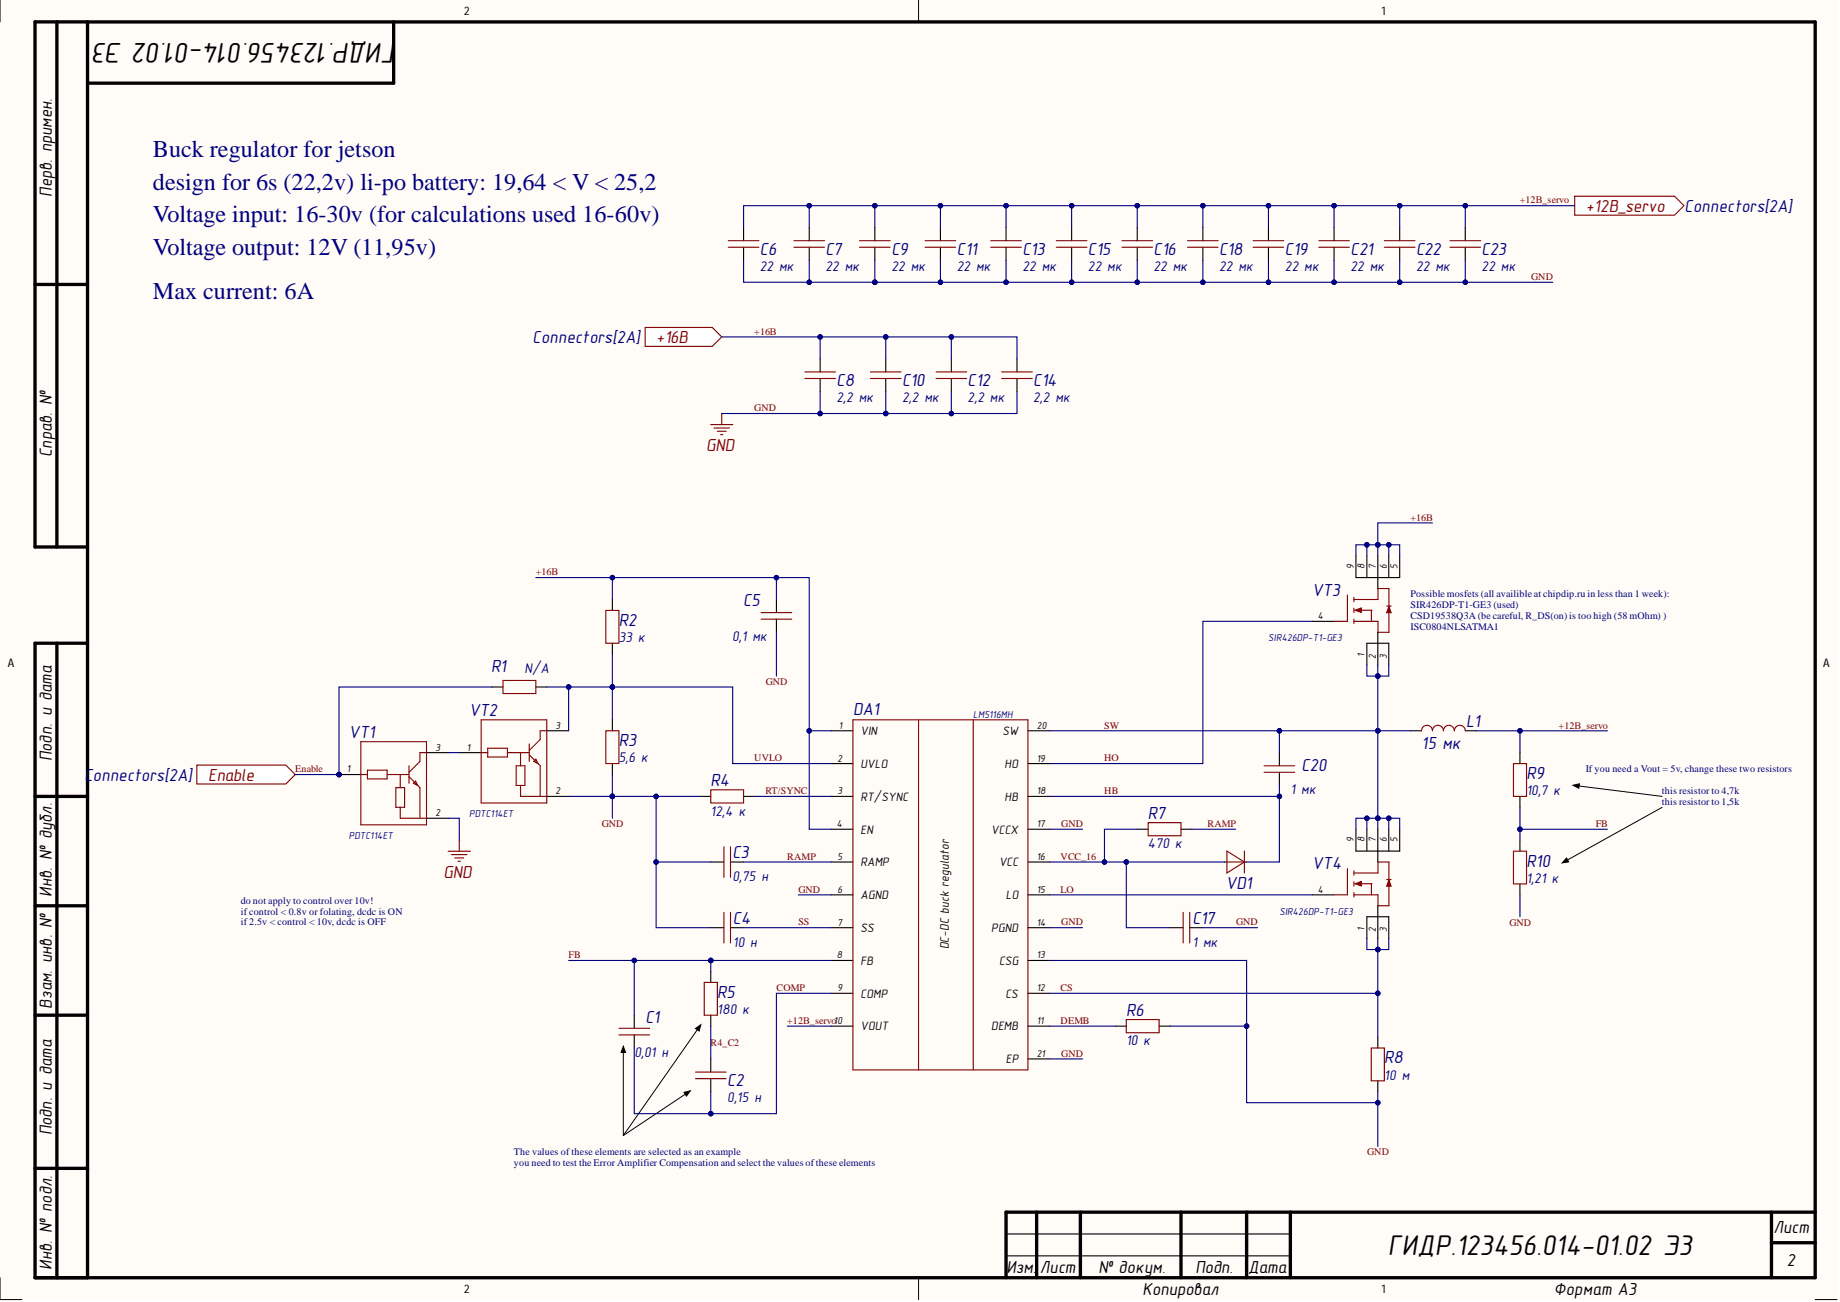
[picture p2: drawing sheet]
<svg xmlns="http://www.w3.org/2000/svg" width="420mm" height="297mm" viewBox="0 0 420 297" stroke-linecap="round" stroke-linejoin="round" font-family="sans-serif">
<defs><g id="words">
<g font-size="6.6">
<text x="90.5" y="9.8" transform="rotate(-180 90.5 9.8)">ГИДР.123456.014-01.02 Э3</text>
<text x="316.7" y="286.3">ГИДР.123456.014-01.02 Э3</text>
</g>
<g font-size="5.5" fill="#000080">
<text x="34.9" y="35.7">Buck regulator for jetson</text>
<text x="34.9" y="43.3">design for 6s (22,2v) li-po battery: 19,64 &lt; V &lt; 25,2</text>
<text x="34.9" y="50.7">Voltage input: 16-30v (for calculations used 16-60v)</text>
<text x="34.9" y="58.2">Voltage output: 12V (11,95v)</text>
<text x="34.9" y="68.2">Max current: 6A</text>
</g>
<g font-size="4">
<text x="11.8" y="45" transform="rotate(-90 11.8 45)">Перв. примен.</text>
<text x="11.8" y="104.2" transform="rotate(-90 11.8 104.2)">Справ. №</text>
<text x="11.8" y="173.7" transform="rotate(-90 11.8 173.7)">Подп. и дата</text>
<text x="11.8" y="204.6" transform="rotate(-90 11.8 204.6)">Инв. № дубл.</text>
<text x="11.8" y="230.1" transform="rotate(-90 11.8 230.1)">Взам. инв. №</text>
<text x="11.8" y="259" transform="rotate(-90 11.8 259)">Подп. и дата</text>
<text x="404.6" y="281.4">Лист</text>
<text x="11.8" y="289.7" transform="rotate(-90 11.8 289.7)">Инв. № подл.</text>
<text x="229.6" y="290.3">Изм.</text>
<text x="237.2" y="290.3">Лист</text>
<text x="250.6" y="290.3">№ докум.</text>
<text x="272.7" y="290.3">Подп.</text>
<text x="284.8" y="290.3">Дата</text>
<text x="407.7" y="288.9">2</text>
<text x="260.6" y="295.4">Копировал</text>
<text x="354.5" y="295.4">Формат А3</text>
</g>
<g font-size="4" fill="#800000">
<text x="361.8" y="48.3">+12В_servo</text>
<text x="149.7" y="78.3">+16В</text>
<text x="161.1" y="102.9">GND</text>
<text x="47.5" y="178.1">Enable</text>
<text x="101.2" y="200.2">GND</text>
</g>
<g font-size="4" fill="#000080">
<text x="384.3" y="48.3">Connectors[2A]</text>
<text x="173.4" y="58.1">C6</text>
<text x="188.3" y="58.1">C7</text>
<text x="203.4" y="58.1">C9</text>
<text x="218.3" y="58.1">C11</text>
<text x="233.3" y="58.1">C13</text>
<text x="248.2" y="58.1">C15</text>
<text x="263.2" y="58.1">C16</text>
<text x="278.1" y="58.1">C18</text>
<text x="293.2" y="58.1">C19</text>
<text x="308.1" y="58.1">C21</text>
<text x="323.1" y="58.1">C22</text>
<text x="338" y="58.1">C23</text>
<text x="121.5" y="78.3">Connectors[2A]</text>
<text x="190.9" y="88.1">C8</text>
<text x="205.8" y="88.1">C10</text>
<text x="220.8" y="88.1">C12</text>
<text x="235.7" y="88.1">C14</text>
<text x="299.3" y="136">VT3</text>
<text x="141.2" y="142.7">R2</text>
<text x="169.6" y="138.4">C5</text>
<text x="112" y="153.4">R1</text>
<text x="107" y="163.3">VT2</text>
<text x="194.7" y="163.1">DA1</text>
<text x="334.5" y="165.9">L1</text>
<text x="79.6" y="168.3">VT1</text>
<text x="141.2" y="170.2">R3</text>
<text x="324.4" y="171">15 мк</text>
<text x="19.3" y="178.1">C</text>
<text x="21.2" y="178.1">onnectors[2A]</text>
<text x="162.1" y="179.4">R4</text>
<text x="297" y="175.9">C20</text>
<text x="348.3" y="177.7">R9</text>
<text x="261.9" y="186.9">R7</text>
<text x="167.1" y="195.8">C3</text>
<text x="348.3" y="197.7">R10</text>
<text x="279.7" y="202.9">VD1</text>
<text x="299.3" y="198.4">VT4</text>
<text x="167.2" y="210.9">C4</text>
<text x="272.1" y="210.9">C17</text>
<text x="163.7" y="227.6">R5</text>
<text x="147.3" y="233.4">C1</text>
<text x="256.9" y="231.8">R6</text>
<text x="315.8" y="242.6">R8</text>
<text x="165.9" y="247.8">C2</text>
</g>
<g font-size="3.3" fill="#000080">
<text x="173.4" y="61.9">22 мк</text>
<text x="188.3" y="61.9">22 мк</text>
<text x="203.4" y="61.9">22 мк</text>
<text x="218.3" y="61.9">22 мк</text>
<text x="233.3" y="61.9">22 мк</text>
<text x="248.2" y="61.9">22 мк</text>
<text x="263.2" y="61.9">22 мк</text>
<text x="278.1" y="61.9">22 мк</text>
<text x="293.2" y="61.9">22 мк</text>
<text x="308.1" y="61.9">22 мк</text>
<text x="323.1" y="61.9">22 мк</text>
<text x="338" y="61.9">22 мк</text>
<text x="190.9" y="91.8">2,2 мк</text>
<text x="205.8" y="91.8">2,2 мк</text>
<text x="220.8" y="91.8">2,2 мк</text>
<text x="235.7" y="91.8">2,2 мк</text>
<text x="141.2" y="146.5">33 к</text>
<text x="167" y="146.1">0,1 мк</text>
<text x="119.6" y="153.6">N/A</text>
<text x="141.2" y="173.9">5,6 к</text>
<text x="294.4" y="181">1 мк</text>
<text x="348.3" y="181.4">10,7 к</text>
<text x="162.1" y="186.1">12,4 к</text>
<text x="261.9" y="193.5">470 к</text>
<text x="167.1" y="201.1">0,75 н</text>
<text x="348.3" y="201.4">1,21 к</text>
<text x="167.2" y="216">10 н</text>
<text x="272.1" y="216">1 мк</text>
<text x="163.7" y="231.3">180 к</text>
<text x="256.9" y="238.5">10 к</text>
<text x="144.7" y="241">0,01 н</text>
<text x="165.9" y="251.5">0,15 н</text>
<text x="315.8" y="246.3">10 м</text>
</g>
<g font-size="2.8">
<text x="196.4" y="167.7">VIN</text>
<text x="228.7" y="167.7">SW</text>
<text x="196.4" y="175.1">UVLO</text>
<text x="229.2" y="175.1">HO</text>
<text x="196.4" y="182.6">RT/SYNC</text>
<text x="229.2" y="182.6">HB</text>
<text x="196.4" y="190.2">EN</text>
<text x="226.2" y="190.2">VCCX</text>
<text x="196.4" y="197.6">RAMP</text>
<text x="228" y="197.6">VCC</text>
<text x="196.4" y="205.1">AGND</text>
<text x="229.5" y="205.1">LO</text>
<text x="196.4" y="212.6">SS</text>
<text x="226.2" y="212.6">PGND</text>
<text x="196.4" y="220.1">FB</text>
<text x="216.5" y="216.6" transform="rotate(-90 216.5 216.6)">DC-DC buck regulator</text>
<text x="228" y="220.1">CSG</text>
<text x="196.4" y="227.6">COMP</text>
<text x="229.4" y="227.6">CS</text>
<text x="196.4" y="235">VOUT</text>
<text x="226.2" y="235">DEMB</text>
<text x="229.5" y="242.6">EP</text>
</g>
<g font-size="2.7">
<text x="105.9" y="3.5">2</text>
<text x="315.1" y="3.5">1</text>
<text x="1.8" y="152.2">A</text>
<text x="415.9" y="152.2">A</text>
<text x="105.9" y="295">2</text>
<text x="315.1" y="295">1</text>
</g>
<g font-size="2.3" fill="#800000">
<text x="346.7" y="46.4">+12В_servo</text>
<text x="349.4" y="63.9">GND</text>
<text x="172.1" y="76.4">+16В</text>
<text x="172.1" y="93.8">GND</text>
<text x="321.8" y="118.8">+16В</text>
<text x="122.3" y="131.3">+16В</text>
<text x="174.7" y="156.3">GND</text>
<text x="251.9" y="166.2">SW</text>
<text x="355.6" y="166.2">+12В_servo</text>
<text x="172.1" y="173.7">UVLO</text>
<text x="251.9" y="173.7">HO</text>
<text x="67.3" y="176.2">Enable</text>
<text x="174.6" y="181.2">RT/SYNC</text>
<text x="251.9" y="181.2">HB</text>
<text x="137.3" y="188.7">GND</text>
<text x="242.1" y="188.7">GND</text>
<text x="275.5" y="188.7">RAMP</text>
<text x="364.1" y="188.7">FB</text>
<text x="179.6" y="196.2">RAMP</text>
<text x="242" y="196.2">VCC_16</text>
<text x="182.2" y="203.7">GND</text>
<text x="242" y="203.7">LO</text>
<text x="182.2" y="211.1">SS</text>
<text x="242.1" y="211.1">GND</text>
<text x="282" y="211.1">GND</text>
<text x="344.4" y="211.2">GND</text>
<text x="129.7" y="218.6">FB</text>
<text x="177.2" y="226.1">COMP</text>
<text x="242" y="226.1">CS</text>
<text x="179.6" y="233.6">+12В_servo10</text>
<text x="242" y="233.6">DEMB</text>
<text x="162.1" y="238.6">R4_C2</text>
<text x="242.1" y="241.1">GND</text>
<text x="311.9" y="263.6">GND</text>
</g>
<g font-size="2.3">
<text x="308.9" y="129.7" transform="rotate(-90 308.9 129.7)">9</text>
<text x="311.3" y="129.7" transform="rotate(-90 311.3 129.7)">8</text>
<text x="313.9" y="129.7" transform="rotate(-90 313.9 129.7)">7</text>
<text x="316.4" y="129.7" transform="rotate(-90 316.4 129.7)">6</text>
<text x="318.9" y="129.7" transform="rotate(-90 318.9 129.7)">5</text>
<text x="300.7" y="141.3">4</text>
<text x="311.3" y="149.9" transform="rotate(-90 311.3 149.9)">1</text>
<text x="313.9" y="150.3" transform="rotate(-90 313.9 150.3)">2</text>
<text x="316.4" y="150.3" transform="rotate(-90 316.4 150.3)">3</text>
<text x="126.7" y="166.2">3</text>
<text x="191.4" y="166.2">1</text>
<text x="236.6" y="166.2">20</text>
<text x="99.4" y="171.2">3</text>
<text x="106.5" y="171.2">1</text>
<text x="191.1" y="173.8">2</text>
<text x="236.6" y="173.8">19</text>
<text x="79.2" y="176.2">1</text>
<text x="126.7" y="181.2">2</text>
<text x="191.1" y="181.2">3</text>
<text x="236.6" y="181.2">18</text>
<text x="99.4" y="186.2">2</text>
<text x="190.9" y="188.7">4</text>
<text x="236.6" y="188.7">17</text>
<text x="191.1" y="196.2">5</text>
<text x="236.6" y="196.2">16</text>
<text x="308.9" y="192.1" transform="rotate(-90 308.9 192.1)">9</text>
<text x="311.3" y="192.1" transform="rotate(-90 311.3 192.1)">8</text>
<text x="313.9" y="192.1" transform="rotate(-90 313.9 192.1)">7</text>
<text x="316.4" y="192.1" transform="rotate(-90 316.4 192.1)">6</text>
<text x="318.9" y="192.1" transform="rotate(-90 318.9 192.1)">5</text>
<text x="191.1" y="203.7">6</text>
<text x="236.6" y="203.7">15</text>
<text x="300.7" y="203.7">4</text>
<text x="191.1" y="211.2">7</text>
<text x="236.6" y="211.2">14</text>
<text x="311.3" y="212.3" transform="rotate(-90 311.3 212.3)">1</text>
<text x="313.9" y="212.6" transform="rotate(-90 313.9 212.6)">2</text>
<text x="316.4" y="212.6" transform="rotate(-90 316.4 212.6)">3</text>
<text x="190.9" y="218.6">8</text>
<text x="236.6" y="218.6">13</text>
<text x="191.1" y="226.2">9</text>
<text x="236.6" y="226.2">12</text>
<text x="236.6" y="233.6">11</text>
<text x="236.6" y="241.1">21</text>
</g>
<g font-size="2.3" fill="#000080">
<text x="321.8" y="136.2">Possible mosfets (all availible at chipdip.ru in less than 1 week):</text>
<text x="321.8" y="141.2">CSD19538Q3A(be careful, R_DS(on) is too high (58 mOhm) )</text>
<text x="321.8" y="138.8">SIR426DP-T1-GE3 (used)</text>
<text x="321.8" y="143.8">ISC0804NLSATMA1</text>
<text x="289.4" y="146.3">SIR426DP-T1-GE3</text>
<text x="222" y="163.7">LM5116MH</text>
<text x="361.8" y="176.2">If you need a Vout = 5v, change these two resistors</text>
<text x="379.2" y="181.2">this resistor to 4,7k</text>
<text x="379.2" y="183.7">this resistor to 1,5k</text>
<text x="79.6" y="191.4">PDTC114ET</text>
<text x="107" y="186.4">PDTC114ET</text>
<text x="54.9" y="208.7">if control &lt; 0.8v or folating, dcdc is ON</text>
<text x="54.9" y="206.1">do not apply to control over 10v!</text>
<text x="291.9" y="208.7">SIR426DP-T1-GE3</text>
<text x="54.9" y="211.1">if 2.5v &lt; control &lt; 10v, dcdc is OFF</text>
<text x="117.3" y="263.5">The values of these elements are selected as an example</text>
<text x="117.3" y="266.1">you need to test the Error Amplifier Compensation and select the values ofthese elements</text>
</g>
</g></defs>
<g fill="#fffcf8">
<path d="M0 0h419.1v296.5h-419.1z" fill-rule="evenodd"/>
<path d="M5 5h409.1v286.5h-409.1z" fill-rule="evenodd"/>
</g>
<path d="M0 0v5M209.6 0v5M0 291.5v5h5M209.6 291.5v5M414.1 296.5h5" fill="none" stroke="#000" stroke-width=".23"/>
<g fill="none" stroke="#000" stroke-width=".76">
<path d="M13 5v119.8M20 5v286.5M89.8 5v14h-69.8M8 64.9h12M20 124.8h-12v-119.8h406.1v286.5h-406.1v-144.7l12-.1M13 146.8v144.7M8 181.7h12M8 206.6h12M8 231.6h12M8 266.5h12M236.5 276.5v15M246.5 276.5v15"/>
<path d="M269.4 276.5v15M284.4 276.5v15M294.4 276.5v15M404.2 276.5v15M414.1 276.5h-184.6v15M404.2 283.5h9.9"/>
</g>
<g fill="none" stroke="#000" stroke-width=".25">
<path d="M169.7 51.9v3M169.7 56.4v3M184.6 51.9v3M184.6 56.4v3M199.6 51.9v3M199.6 56.4v3M214.6 51.9v3M214.6 56.4v3M229.5 51.9v3M229.5 56.4v3M244.5 51.9v3M244.5 56.4v3"/>
<path d="M259.5 51.9v3M259.5 56.4v3M274.4 51.9v3M274.4 56.4v3M289.4 51.9v3M289.4 56.4v3M304.4 51.9v3M304.4 56.4v3M319.3 51.9v3M319.3 56.4v3M334.3 51.9v3M334.3 56.4v3"/>
<path d="M187.1 81.9v3M187.1 86.4v3M202.1 81.9v3M202.1 86.4v3M217.1 81.9v3M217.1 86.4v3M232 81.9v3M232 86.4v3M139.7 136.8v2.5M177.1 136.8v3M112.3 156.7h2.5M122.3 156.7h2.4"/>
<path d="M139.7 146.7v2.5M177.1 141.3v3M189.6 166.7h5M189.6 174.2h5M234.5 166.7h5M234.5 174.2h5M291.9 171.7v3M291.9 176.2v3M346.8 171.7v2.5M159.7 181.7h2.5M162.2 196.7h3M166.7 196.7h3"/>
<path d="M169.7 181.7h2.4M189.6 189.2h5M189.6 196.7h5M189.6 181.7h5M234.5 189.2h5M234.5 196.7h5M234.5 181.7h5M259.5 189.2h2.5M269.4 189.2h2.5M346.8 181.7v2.5M346.8 191.7v2.5M162.2 211.6h3"/>
<path d="M166.7 211.6h3M189.6 211.6h5M189.6 204.2h5M189.6 219.1h5M234.5 211.6h5M234.5 204.2h5M234.5 219.1h5M267 211.6h2.9M271.4 211.6h3M346.8 201.7v2.5M144.7 231.6v3M144.7 236.1v3"/>
<path d="M162.2 221.6v2.5M162.2 231.6v2.5M189.6 234.1h5M189.6 226.6h5M234.5 234.1h5M234.5 226.6h5M254.5 234.1h2.5M264.5 234.1h2.5M314.4 236.6v2.5M162.2 241.6v3M162.2 246.1v3M234.5 241.6h5"/>
<path d="M314.4 246.6v2.5M229.5 286.5h64.9M229.5 281.5h64.9"/>
</g>
<g fill="none" stroke="#800000" stroke-width=".25">
<path d="M166.2 54.9h6.9M166.2 56.4h6.9M181.1 54.9h7M181.1 56.4h7M196.1 54.9h7M196.1 56.4h7M211.1 54.9h7M211.1 56.4h7M226 54.9h7M226 56.4h7M241 54.9h7M241 56.4h7"/>
<path d="M256 54.9h7M256 56.4h7M270.9 54.9h7M270.9 56.4h7M285.9 54.9h7M285.9 56.4h7M300.9 54.9h7M300.9 56.4h7M315.9 54.9h6.9M315.9 56.4h6.9M330.8 54.9h7M330.8 56.4h7"/>
<path d="M183.6 84.9h7M183.6 86.4h7M198.6 84.9h7M198.6 86.4h7M213.6 84.9h6.9M213.6 86.4h6.9M228.5 84.9h7M228.5 86.4h7M138.2 139.3h3v7.4h-3zM173.6 139.8h7M114.8 155.2h7.5v3h-7.5zM173.6 141.3h7"/>
<path d="M194.6 164.2h39.9v79.9h-39.9zM209.6 164.2v79.9M222 164.2v79.9M288.4 174.7h7M288.4 176.2h7M345.3 174.2h3v7.5h-3zM162.2 180.2h7.5v3h-7.5zM165.2 193.2v7M166.7 193.2v7M262 187.7h7.4v3h-7.4zM308.9 199.2h5.5M345.3 194.2h3v7.5h-3z"/>
<path d="M165.2 208.1v7M166.7 208.1v7M269.9 208.1v7M271.4 208.1v7M308.9 204.2h5.5M308.9 203.7v.9M309.6 201.6h3.5M141.2 234.6h7M141.2 236.1h7M160.7 224.1h3v7.5h-3zM257 232.6h7.5v3h-7.5zM312.9 239.1h3v7.5h-3z"/>
<path d="M158.7 244.6h7M158.7 246.1h7"/>
</g>
<path d="M309.2 201.6l1.4-.5v1z" fill="#800000"/>
<path d="M307.4 198.2v6h-3M308.9 198.7v1M316.9 196.7h-2.5v2.5M308.9 201.2v1M309.2 201.6l1.4-.5v1zM312.9 201.7v2.5M316.9 201.2v5.4h-2.5v-2.4" fill="none" stroke="#800000" stroke-width=".25"/>
<path d="M316.9 200.8l.5 1.4h-1z" fill="#800000"/>
<g fill="none" stroke="#800000" stroke-width=".25">
<path d="M308.9 136.8h5.5M309.6 139.2h3.5M308.9 141.8h5.5M308.9 141.3v1M109.8 171.7h1.5M109.8 164.2h14.9v19h-14.9zM111.3 170.7h4.5v2h-4.5zM115.8 171.7h5M117.8 174.7h2v4.5h-2zM118.8 171.7v3M118.8 179.2v2.5h5.9M120.8 169.7v4"/>
<path d="M120.8 172.2l2.4 2.5v7M122.3 173.2l.5 1-1-.5zM124.7 166.7h-1.5v2l-2.4 2.5M324.3 166.7a1.25 1.25 0 0 1 1.3-1.2 1.25 1.25 0 0 1 1.2 1.2 1.25 1.25 0 0 1 1.3-1.2 1.25 1.25 0 0 1 1.2 1.2 1.25 1.25 0 0 1 1.3-1.2 1.25 1.25 0 0 1 1.2 1.2 1.25 1.25 0 0 1 1.3-1.2 1.25 1.25 0 0 1 1.2 1.2M316.9 196.7v5M316.4 200.7h1M316.9 200.8l.5 1.4h-1z"/>
</g>
<path d="M104.8 171.7h5M124.7 166.7h5M321.8 166.7h2.5M334.3 166.7h2.5M124.7 181.7h5M309.4 189.2v5h9.9v-5M311.9 189.2v5M314.4 189.2v7.5M316.9 189.2v5M299.4 204.2h5M311.9 214.1v-5h5v5M314.4 206.6v7.5" fill="none" stroke="#000" stroke-width=".25"/>
<path d="M309.2 139.2l1.4-.5v1z" fill="#800000"/>
<path d="M307.4 135.8v6h-3M308.9 136.3v1M308.9 138.8v1M309.2 139.2l1.4-.5v1zM312.9 139.3v2.5M316.9 134.3h-2.5v2.5M316.9 138.8v5.5h-2.5v-2.5" fill="none" stroke="#800000" stroke-width=".25"/>
<path d="M316.9 138.4l.5 1.4h-1z" fill="#800000"/>
<path d="M316.4 138.3h1M316.9 138.4l.5 1.4h-1zM316.9 134.3v5" fill="none" stroke="#800000" stroke-width=".25"/>
<path d="M309.4 126.8v5h9.9v-5M311.9 126.8v5M314.4 126.8v7.5M316.9 126.8v5M299.4 141.8h5M311.9 151.7v-4.9h5v4.9M314.4 144.3v7.4" fill="none" stroke="#000" stroke-width=".25"/>
<path d="M358.9 179.2l1.4-.4-.1 1zM359.3 179.2l19.9 2.5M357.4 195.7l.5 .9-1.5 .3zM379.2 184.2l-22.4 12.5M142.2 238.7l.5 1.4h-1zM142.2 239.1v20M158.7 234.6l1.2-.8-.4 1.4zM159.7 234.1l-17.5 25M156.1 249.2l1.4-.3-.9 1.2zM157.2 249.1l-15 10" fill="none" stroke="#000" stroke-width=".23"/>
<path d="M358.9 179.2l1.4-.4-.1 1zM357.4 195.7l.5 .9-1.5 .3zM142.2 238.7l.5 1.4h-1zM158.7 234.6l1.2-.8-.4 1.4zM156.1 249.2l1.4-.3-.9 1.2z" fill="#000"/>
<path d="M44.9 174.5h20.3l2.2 2.2-2.2 2.2h-20.3z" fill-rule="evenodd" fill="#fff"/>
<path d="M162.1 96.9h5.1M162.9 97.6h3.5M163.6 98.4h2.1M164.4 99.2h.5M164.7 94.3v2.6M44.9 174.5h20.3l2.2 2.2-2.2 2.2h-20.3z" fill="none" stroke="#800000" stroke-width=".25"/>
<path d="M147.2 74.7h15.3l2.2 2.2-2.2 2.1h-15.3z" fill-rule="evenodd" fill="#fff"/>
<path d="M147.2 74.7h15.3l2.2 2.2-2.2 2.1h-15.3z" fill="none" stroke="#800000" stroke-width=".25"/>
<path d="M359.3 44.8h22.8l2.1 2.1-2.1 2.2h-22.8z" fill-rule="evenodd" fill="#fff"/>
<path d="M359.3 44.8h22.8l2.1 2.1-2.1 2.2h-22.8z" fill="none" stroke="#800000" stroke-width=".25"/>
<path d="M279.4 196.7h.5M283.9 196.7h.5" fill="none" stroke="#000" stroke-width=".25"/>
<path d="M279.9 194.2l4 2.5-4 2.5zM279.9 196.7h4M283.9 194.2v5" fill="none" stroke="#980000" stroke-width=".25"/>
<circle cx="77.3" cy="176.7" r=".51" fill="#000080"/>
<circle cx="77.3" cy="176.7" r=".51" fill="none" stroke="#000080" stroke-width=".23"/>
<path d="M77.3 176.7h5" fill="none" stroke="#000" stroke-width=".25"/>
<circle cx="77.3" cy="176.7" r=".51" fill="#000080"/>
<circle cx="77.3" cy="176.7" r=".51" fill="none" stroke="#000080" stroke-width=".23"/>
<path d="M97.3 171.7h5M139.7 164.2v2.5M139.7 174.2v2.5M97.3 186.7h5" fill="none" stroke="#000" stroke-width=".25"/>
<g fill="none" stroke="#800000" stroke-width=".25">
<path d="M82.3 169.2h15v19h-15zM82.3 176.7h1.5M83.8 175.7h4.5v2h-4.5zM88.3 176.7h5M90.3 179.7h2v4.5h-2zM91.3 176.7v3M93.3 174.7v4M93.3 177.2l2.5 2.5v7M94.8 178.2l.5 1-1-.5zM97.3 171.7h-1.5v2l-2.5 2.5M138.2 166.7h3v7.5h-3zM91.3 184.2v2.5h6"/>
<path d="M102.3 194.2h5M103 195h3.6M103.8 195.7h2M104.5 196.5h.5M104.8 191.7v2.5"/>
</g>
<path d="M334.3 59.4v5M177.1 144.3v9.9M169.7 211.6h19.9M346.8 204.2v4.9M162.2 234.1v7.5" fill="none" stroke="#000080" stroke-width=".25"/>
<circle cx="334.3" cy="64.4" r=".51" fill="#000080"/>
<circle cx="334.3" cy="64.4" r=".51" fill="none" stroke="#000080" stroke-width=".23"/>
<path d="M259.5 189.2h-7.5v7.5" fill="none" stroke="#000080" stroke-width=".25"/>
<circle cx="252" cy="196.7" r=".51" fill="#000080"/>
<circle cx="252" cy="196.7" r=".51" fill="none" stroke="#000080" stroke-width=".23"/>
<path d="M257 196.7v14.9h10M271.9 189.2h10" fill="none" stroke="#000080" stroke-width=".25"/>
<circle cx="257" cy="196.7" r=".51" fill="#000080"/>
<circle cx="257" cy="196.7" r=".51" fill="none" stroke="#000080" stroke-width=".23"/>
<path d="M177.1 131.8v5M274.4 211.6h12.5" fill="none" stroke="#000080" stroke-width=".25"/>
<circle cx="177.1" cy="131.8" r=".51" fill="#000080"/>
<circle cx="177.1" cy="131.8" r=".51" fill="none" stroke="#000080" stroke-width=".23"/>
<path d="M184.6 59.4v5" fill="none" stroke="#000080" stroke-width=".25"/>
<circle cx="184.6" cy="64.4" r=".51" fill="#000080"/>
<circle cx="184.6" cy="64.4" r=".51" fill="none" stroke="#000080" stroke-width=".23"/>
<path d="M199.6 59.4v5" fill="none" stroke="#000080" stroke-width=".25"/>
<circle cx="199.6" cy="64.4" r=".51" fill="#000080"/>
<circle cx="199.6" cy="64.4" r=".51" fill="none" stroke="#000080" stroke-width=".23"/>
<path d="M214.6 59.4v5" fill="none" stroke="#000080" stroke-width=".25"/>
<circle cx="214.6" cy="64.4" r=".51" fill="#000080"/>
<circle cx="214.6" cy="64.4" r=".51" fill="none" stroke="#000080" stroke-width=".23"/>
<path d="M229.5 59.4v5" fill="none" stroke="#000080" stroke-width=".25"/>
<circle cx="229.5" cy="64.4" r=".51" fill="#000080"/>
<circle cx="229.5" cy="64.4" r=".51" fill="none" stroke="#000080" stroke-width=".23"/>
<path d="M244.5 59.4v5" fill="none" stroke="#000080" stroke-width=".25"/>
<circle cx="244.5" cy="64.4" r=".51" fill="#000080"/>
<circle cx="244.5" cy="64.4" r=".51" fill="none" stroke="#000080" stroke-width=".23"/>
<path d="M259.5 59.4v5" fill="none" stroke="#000080" stroke-width=".25"/>
<circle cx="259.5" cy="64.4" r=".51" fill="#000080"/>
<circle cx="259.5" cy="64.4" r=".51" fill="none" stroke="#000080" stroke-width=".23"/>
<path d="M274.4 59.4v5" fill="none" stroke="#000080" stroke-width=".25"/>
<circle cx="274.4" cy="64.4" r=".51" fill="#000080"/>
<circle cx="274.4" cy="64.4" r=".51" fill="none" stroke="#000080" stroke-width=".23"/>
<path d="M289.4 59.4v5" fill="none" stroke="#000080" stroke-width=".25"/>
<circle cx="289.4" cy="64.4" r=".51" fill="#000080"/>
<circle cx="289.4" cy="64.4" r=".51" fill="none" stroke="#000080" stroke-width=".23"/>
<path d="M304.4 59.4v5" fill="none" stroke="#000080" stroke-width=".25"/>
<circle cx="304.4" cy="64.4" r=".51" fill="#000080"/>
<circle cx="304.4" cy="64.4" r=".51" fill="none" stroke="#000080" stroke-width=".23"/>
<path d="M319.3 59.4v5" fill="none" stroke="#000080" stroke-width=".25"/>
<circle cx="319.3" cy="64.4" r=".51" fill="#000080"/>
<circle cx="319.3" cy="64.4" r=".51" fill="none" stroke="#000080" stroke-width=".23"/>
<path d="M184.6 46.9v5" fill="none" stroke="#000080" stroke-width=".25"/>
<circle cx="184.6" cy="46.9" r=".51" fill="#000080"/>
<circle cx="184.6" cy="46.9" r=".51" fill="none" stroke="#000080" stroke-width=".23"/>
<path d="M199.6 46.9v5" fill="none" stroke="#000080" stroke-width=".25"/>
<circle cx="199.6" cy="46.9" r=".51" fill="#000080"/>
<circle cx="199.6" cy="46.9" r=".51" fill="none" stroke="#000080" stroke-width=".23"/>
<path d="M214.6 46.9v5" fill="none" stroke="#000080" stroke-width=".25"/>
<circle cx="214.6" cy="46.9" r=".51" fill="#000080"/>
<circle cx="214.6" cy="46.9" r=".51" fill="none" stroke="#000080" stroke-width=".23"/>
<path d="M229.5 46.9v5" fill="none" stroke="#000080" stroke-width=".25"/>
<circle cx="229.5" cy="46.9" r=".51" fill="#000080"/>
<circle cx="229.5" cy="46.9" r=".51" fill="none" stroke="#000080" stroke-width=".23"/>
<path d="M244.5 46.9v5" fill="none" stroke="#000080" stroke-width=".25"/>
<circle cx="244.5" cy="46.9" r=".51" fill="#000080"/>
<circle cx="244.5" cy="46.9" r=".51" fill="none" stroke="#000080" stroke-width=".23"/>
<path d="M259.5 46.9v5" fill="none" stroke="#000080" stroke-width=".25"/>
<circle cx="259.5" cy="46.9" r=".51" fill="#000080"/>
<circle cx="259.5" cy="46.9" r=".51" fill="none" stroke="#000080" stroke-width=".23"/>
<path d="M274.4 46.9v5" fill="none" stroke="#000080" stroke-width=".25"/>
<circle cx="274.4" cy="46.9" r=".51" fill="#000080"/>
<circle cx="274.4" cy="46.9" r=".51" fill="none" stroke="#000080" stroke-width=".23"/>
<path d="M289.4 46.9v5" fill="none" stroke="#000080" stroke-width=".25"/>
<circle cx="289.4" cy="46.9" r=".51" fill="#000080"/>
<circle cx="289.4" cy="46.9" r=".51" fill="none" stroke="#000080" stroke-width=".23"/>
<path d="M304.4 46.9v5" fill="none" stroke="#000080" stroke-width=".25"/>
<circle cx="304.4" cy="46.9" r=".51" fill="#000080"/>
<circle cx="304.4" cy="46.9" r=".51" fill="none" stroke="#000080" stroke-width=".23"/>
<path d="M319.3 46.9v5" fill="none" stroke="#000080" stroke-width=".25"/>
<circle cx="319.3" cy="46.9" r=".51" fill="#000080"/>
<circle cx="319.3" cy="46.9" r=".51" fill="none" stroke="#000080" stroke-width=".23"/>
<path d="M334.3 46.9v5" fill="none" stroke="#000080" stroke-width=".25"/>
<circle cx="334.3" cy="46.9" r=".51" fill="#000080"/>
<circle cx="334.3" cy="46.9" r=".51" fill="none" stroke="#000080" stroke-width=".23"/>
<path d="M169.7 59.4v5h29.9" fill="none" stroke="#000080" stroke-width=".25"/>
<circle cx="184.6" cy="64.4" r=".51" fill="#000080"/>
<circle cx="184.6" cy="64.4" r=".51" fill="none" stroke="#000080" stroke-width=".23"/>
<circle cx="199.6" cy="64.4" r=".51" fill="#000080"/>
<circle cx="199.6" cy="64.4" r=".51" fill="none" stroke="#000080" stroke-width=".23"/>
<path d="M217.1 89.4v4.9" fill="none" stroke="#000080" stroke-width=".25"/>
<circle cx="217.1" cy="94.3" r=".51" fill="#000080"/>
<circle cx="217.1" cy="94.3" r=".51" fill="none" stroke="#000080" stroke-width=".23"/>
<path d="M217.1 76.9v5" fill="none" stroke="#000080" stroke-width=".25"/>
<circle cx="217.1" cy="76.9" r=".51" fill="#000080"/>
<circle cx="217.1" cy="76.9" r=".51" fill="none" stroke="#000080" stroke-width=".23"/>
<path d="M202.1 89.4v4.9" fill="none" stroke="#000080" stroke-width=".25"/>
<circle cx="202.1" cy="94.3" r=".51" fill="#000080"/>
<circle cx="202.1" cy="94.3" r=".51" fill="none" stroke="#000080" stroke-width=".23"/>
<path d="M202.1 76.9v5" fill="none" stroke="#000080" stroke-width=".25"/>
<circle cx="202.1" cy="76.9" r=".51" fill="#000080"/>
<circle cx="202.1" cy="76.9" r=".51" fill="none" stroke="#000080" stroke-width=".23"/>
<path d="M187.1 76.9v5" fill="none" stroke="#000080" stroke-width=".25"/>
<circle cx="187.1" cy="76.9" r=".51" fill="#000080"/>
<circle cx="187.1" cy="76.9" r=".51" fill="none" stroke="#000080" stroke-width=".23"/>
<path d="M139.7 156.7v7.5" fill="none" stroke="#000080" stroke-width=".25"/>
<circle cx="139.7" cy="156.7" r=".51" fill="#000080"/>
<circle cx="139.7" cy="156.7" r=".51" fill="none" stroke="#000080" stroke-width=".23"/>
<path d="M124.7 156.7h15" fill="none" stroke="#000080" stroke-width=".25"/>
<circle cx="139.7" cy="156.7" r=".51" fill="#000080"/>
<circle cx="139.7" cy="156.7" r=".51" fill="none" stroke="#000080" stroke-width=".23"/>
<circle cx="129.7" cy="156.7" r=".51" fill="#000080"/>
<circle cx="129.7" cy="156.7" r=".51" fill="none" stroke="#000080" stroke-width=".23"/>
<path d="M184.6 166.7h5" fill="none" stroke="#000080" stroke-width=".25"/>
<circle cx="184.6" cy="166.7" r=".51" fill="#000080"/>
<circle cx="184.6" cy="166.7" r=".51" fill="none" stroke="#000080" stroke-width=".23"/>
<path d="M139.7 156.7h27.5v17.5h22.4M172.1 181.7h17.5" fill="none" stroke="#000080" stroke-width=".25"/>
<circle cx="139.7" cy="156.7" r=".51" fill="#000080"/>
<circle cx="139.7" cy="156.7" r=".51" fill="none" stroke="#000080" stroke-width=".23"/>
<path d="M129.7 156.7v10M169.7 196.7h19.9M182.1 204.2h7.5" fill="none" stroke="#000080" stroke-width=".25"/>
<circle cx="129.7" cy="156.7" r=".51" fill="#000080"/>
<circle cx="129.7" cy="156.7" r=".51" fill="none" stroke="#000080" stroke-width=".23"/>
<path d="M139.7 181.7h10" fill="none" stroke="#000080" stroke-width=".25"/>
<circle cx="139.7" cy="181.7" r=".51" fill="#000080"/>
<circle cx="139.7" cy="181.7" r=".51" fill="none" stroke="#000080" stroke-width=".23"/>
<circle cx="149.7" cy="181.7" r=".51" fill="#000080"/>
<circle cx="149.7" cy="181.7" r=".51" fill="none" stroke="#000080" stroke-width=".23"/>
<path d="M139.7 181.7v5" fill="none" stroke="#000080" stroke-width=".25"/>
<circle cx="139.7" cy="181.7" r=".51" fill="#000080"/>
<circle cx="139.7" cy="181.7" r=".51" fill="none" stroke="#000080" stroke-width=".23"/>
<path d="M139.7 176.7v5" fill="none" stroke="#000080" stroke-width=".25"/>
<circle cx="139.7" cy="181.7" r=".51" fill="#000080"/>
<circle cx="139.7" cy="181.7" r=".51" fill="none" stroke="#000080" stroke-width=".23"/>
<path d="M129.7 181.7h10" fill="none" stroke="#000080" stroke-width=".25"/>
<circle cx="139.7" cy="181.7" r=".51" fill="#000080"/>
<circle cx="139.7" cy="181.7" r=".51" fill="none" stroke="#000080" stroke-width=".23"/>
<path d="M162.2 219.1v2.5M179.6 234.1h10" fill="none" stroke="#000080" stroke-width=".25"/>
<circle cx="162.2" cy="219.1" r=".51" fill="#000080"/>
<circle cx="162.2" cy="219.1" r=".51" fill="none" stroke="#000080" stroke-width=".23"/>
<path d="M162.2 249.1v5" fill="none" stroke="#000080" stroke-width=".25"/>
<circle cx="162.2" cy="254.1" r=".51" fill="#000080"/>
<circle cx="162.2" cy="254.1" r=".51" fill="none" stroke="#000080" stroke-width=".23"/>
<path d="M162.2 219.1h27.4" fill="none" stroke="#000080" stroke-width=".25"/>
<circle cx="162.2" cy="219.1" r=".51" fill="#000080"/>
<circle cx="162.2" cy="219.1" r=".51" fill="none" stroke="#000080" stroke-width=".23"/>
<path d="M129.7 219.1h32.5" fill="none" stroke="#000080" stroke-width=".25"/>
<circle cx="144.7" cy="219.1" r=".51" fill="#000080"/>
<circle cx="144.7" cy="219.1" r=".51" fill="none" stroke="#000080" stroke-width=".23"/>
<circle cx="162.2" cy="219.1" r=".51" fill="#000080"/>
<circle cx="162.2" cy="219.1" r=".51" fill="none" stroke="#000080" stroke-width=".23"/>
<path d="M144.7 219.1v12.5" fill="none" stroke="#000080" stroke-width=".25"/>
<circle cx="144.7" cy="219.1" r=".51" fill="#000080"/>
<circle cx="144.7" cy="219.1" r=".51" fill="none" stroke="#000080" stroke-width=".23"/>
<path d="M346.8 166.7v5" fill="none" stroke="#000080" stroke-width=".25"/>
<circle cx="346.8" cy="166.7" r=".51" fill="#000080"/>
<circle cx="346.8" cy="166.7" r=".51" fill="none" stroke="#000080" stroke-width=".23"/>
<path d="M346.8 184.2v5h19.9" fill="none" stroke="#000080" stroke-width=".25"/>
<circle cx="346.8" cy="189.2" r=".51" fill="#000080"/>
<circle cx="346.8" cy="189.2" r=".51" fill="none" stroke="#000080" stroke-width=".23"/>
<path d="M346.8 189.2v2.5" fill="none" stroke="#000080" stroke-width=".25"/>
<circle cx="346.8" cy="189.2" r=".51" fill="#000080"/>
<circle cx="346.8" cy="189.2" r=".51" fill="none" stroke="#000080" stroke-width=".23"/>
<path d="M291.9 166.7v5" fill="none" stroke="#000080" stroke-width=".25"/>
<circle cx="291.9" cy="166.7" r=".51" fill="#000080"/>
<circle cx="291.9" cy="166.7" r=".51" fill="none" stroke="#000080" stroke-width=".23"/>
<path d="M291.9 179.2v2.5h-52.4" fill="none" stroke="#000080" stroke-width=".25"/>
<circle cx="291.9" cy="181.7" r=".51" fill="#000080"/>
<circle cx="291.9" cy="181.7" r=".51" fill="none" stroke="#000080" stroke-width=".23"/>
<path d="M239.5 189.2h7.5M239.5 211.6h7.5M267 234.1h17.4" fill="none" stroke="#000080" stroke-width=".25"/>
<circle cx="284.4" cy="234.1" r=".51" fill="#000080"/>
<circle cx="284.4" cy="234.1" r=".51" fill="none" stroke="#000080" stroke-width=".23"/>
<path d="M311.9 124.3h-2.5v2.5M239.5 234.1h15M239.5 241.6h7.5" fill="none" stroke="#000080" stroke-width=".25"/>
<circle cx="311.9" cy="124.3" r=".51" fill="#000080"/>
<circle cx="311.9" cy="124.3" r=".51" fill="none" stroke="#000080" stroke-width=".23"/>
<path d="M314.4 124.3h-2.5v2.5" fill="none" stroke="#000080" stroke-width=".25"/>
<circle cx="311.9" cy="124.3" r=".51" fill="#000080"/>
<circle cx="311.9" cy="124.3" r=".51" fill="none" stroke="#000080" stroke-width=".23"/>
<circle cx="314.4" cy="124.3" r=".51" fill="#000080"/>
<circle cx="314.4" cy="124.3" r=".51" fill="none" stroke="#000080" stroke-width=".23"/>
<path d="M316.9 124.3h-2.5v2.5" fill="none" stroke="#000080" stroke-width=".25"/>
<circle cx="314.4" cy="124.3" r=".51" fill="#000080"/>
<circle cx="314.4" cy="124.3" r=".51" fill="none" stroke="#000080" stroke-width=".23"/>
<circle cx="316.9" cy="124.3" r=".51" fill="#000080"/>
<circle cx="316.9" cy="124.3" r=".51" fill="none" stroke="#000080" stroke-width=".23"/>
<path d="M316.9 126.8v-2.5h2.4v2.5" fill="none" stroke="#000080" stroke-width=".25"/>
<circle cx="316.9" cy="124.3" r=".51" fill="#000080"/>
<circle cx="316.9" cy="124.3" r=".51" fill="none" stroke="#000080" stroke-width=".23"/>
<path d="M326.8 119.3h-12.4v5" fill="none" stroke="#000080" stroke-width=".25"/>
<circle cx="314.4" cy="124.3" r=".51" fill="#000080"/>
<circle cx="314.4" cy="124.3" r=".51" fill="none" stroke="#000080" stroke-width=".23"/>
<path d="M314.4 151.7v2.5" fill="none" stroke="#000080" stroke-width=".25"/>
<circle cx="314.4" cy="154.2" r=".51" fill="#000080"/>
<circle cx="314.4" cy="154.2" r=".51" fill="none" stroke="#000080" stroke-width=".23"/>
<path d="M316.9 186.7v2.5" fill="none" stroke="#000080" stroke-width=".25"/>
<circle cx="316.9" cy="186.7" r=".51" fill="#000080"/>
<circle cx="316.9" cy="186.7" r=".51" fill="none" stroke="#000080" stroke-width=".23"/>
<path d="M314.4 186.7v2.5" fill="none" stroke="#000080" stroke-width=".25"/>
<circle cx="314.4" cy="186.7" r=".51" fill="#000080"/>
<circle cx="314.4" cy="186.7" r=".51" fill="none" stroke="#000080" stroke-width=".23"/>
<path d="M311.9 186.7v2.5" fill="none" stroke="#000080" stroke-width=".25"/>
<circle cx="311.9" cy="186.7" r=".51" fill="#000080"/>
<circle cx="311.9" cy="186.7" r=".51" fill="none" stroke="#000080" stroke-width=".23"/>
<path d="M309.4 189.2v-2.5h9.9v2.5" fill="none" stroke="#000080" stroke-width=".25"/>
<circle cx="311.9" cy="186.7" r=".51" fill="#000080"/>
<circle cx="311.9" cy="186.7" r=".51" fill="none" stroke="#000080" stroke-width=".23"/>
<circle cx="314.4" cy="186.7" r=".51" fill="#000080"/>
<circle cx="314.4" cy="186.7" r=".51" fill="none" stroke="#000080" stroke-width=".23"/>
<circle cx="316.9" cy="186.7" r=".51" fill="#000080"/>
<circle cx="316.9" cy="186.7" r=".51" fill="none" stroke="#000080" stroke-width=".23"/>
<path d="M314.4 214.1v2.5" fill="none" stroke="#000080" stroke-width=".25"/>
<circle cx="314.4" cy="216.6" r=".51" fill="#000080"/>
<circle cx="314.4" cy="216.6" r=".51" fill="none" stroke="#000080" stroke-width=".23"/>
<path d="M311.9 214.1v2.5h5v-2.5" fill="none" stroke="#000080" stroke-width=".25"/>
<circle cx="314.4" cy="216.6" r=".51" fill="#000080"/>
<circle cx="314.4" cy="216.6" r=".51" fill="none" stroke="#000080" stroke-width=".23"/>
<path d="M311.9 151.7v2.5h5v-2.5" fill="none" stroke="#000080" stroke-width=".25"/>
<circle cx="314.4" cy="154.2" r=".51" fill="#000080"/>
<circle cx="314.4" cy="154.2" r=".51" fill="none" stroke="#000080" stroke-width=".23"/>
<path d="M187.1 89.4v4.9" fill="none" stroke="#000080" stroke-width=".25"/>
<circle cx="187.1" cy="94.3" r=".51" fill="#000080"/>
<circle cx="187.1" cy="94.3" r=".51" fill="none" stroke="#000080" stroke-width=".23"/>
<path d="M359.3 46.9h-189.6v5" fill="none" stroke="#000080" stroke-width=".25"/>
<circle cx="184.6" cy="46.9" r=".51" fill="#000080"/>
<circle cx="184.6" cy="46.9" r=".51" fill="none" stroke="#000080" stroke-width=".23"/>
<circle cx="199.6" cy="46.9" r=".51" fill="#000080"/>
<circle cx="199.6" cy="46.9" r=".51" fill="none" stroke="#000080" stroke-width=".23"/>
<circle cx="214.6" cy="46.9" r=".51" fill="#000080"/>
<circle cx="214.6" cy="46.9" r=".51" fill="none" stroke="#000080" stroke-width=".23"/>
<circle cx="229.5" cy="46.9" r=".51" fill="#000080"/>
<circle cx="229.5" cy="46.9" r=".51" fill="none" stroke="#000080" stroke-width=".23"/>
<circle cx="244.5" cy="46.9" r=".51" fill="#000080"/>
<circle cx="244.5" cy="46.9" r=".51" fill="none" stroke="#000080" stroke-width=".23"/>
<circle cx="259.5" cy="46.9" r=".51" fill="#000080"/>
<circle cx="259.5" cy="46.9" r=".51" fill="none" stroke="#000080" stroke-width=".23"/>
<circle cx="274.4" cy="46.9" r=".51" fill="#000080"/>
<circle cx="274.4" cy="46.9" r=".51" fill="none" stroke="#000080" stroke-width=".23"/>
<circle cx="289.4" cy="46.9" r=".51" fill="#000080"/>
<circle cx="289.4" cy="46.9" r=".51" fill="none" stroke="#000080" stroke-width=".23"/>
<circle cx="304.4" cy="46.9" r=".51" fill="#000080"/>
<circle cx="304.4" cy="46.9" r=".51" fill="none" stroke="#000080" stroke-width=".23"/>
<circle cx="319.3" cy="46.9" r=".51" fill="#000080"/>
<circle cx="319.3" cy="46.9" r=".51" fill="none" stroke="#000080" stroke-width=".23"/>
<circle cx="334.3" cy="46.9" r=".51" fill="#000080"/>
<circle cx="334.3" cy="46.9" r=".51" fill="none" stroke="#000080" stroke-width=".23"/>
<path d="M199.6 64.4h154.7" fill="none" stroke="#000080" stroke-width=".25"/>
<circle cx="199.6" cy="64.4" r=".51" fill="#000080"/>
<circle cx="199.6" cy="64.4" r=".51" fill="none" stroke="#000080" stroke-width=".23"/>
<circle cx="214.6" cy="64.4" r=".51" fill="#000080"/>
<circle cx="214.6" cy="64.4" r=".51" fill="none" stroke="#000080" stroke-width=".23"/>
<circle cx="229.5" cy="64.4" r=".51" fill="#000080"/>
<circle cx="229.5" cy="64.4" r=".51" fill="none" stroke="#000080" stroke-width=".23"/>
<circle cx="244.5" cy="64.4" r=".51" fill="#000080"/>
<circle cx="244.5" cy="64.4" r=".51" fill="none" stroke="#000080" stroke-width=".23"/>
<circle cx="259.5" cy="64.4" r=".51" fill="#000080"/>
<circle cx="259.5" cy="64.4" r=".51" fill="none" stroke="#000080" stroke-width=".23"/>
<circle cx="274.4" cy="64.4" r=".51" fill="#000080"/>
<circle cx="274.4" cy="64.4" r=".51" fill="none" stroke="#000080" stroke-width=".23"/>
<circle cx="289.4" cy="64.4" r=".51" fill="#000080"/>
<circle cx="289.4" cy="64.4" r=".51" fill="none" stroke="#000080" stroke-width=".23"/>
<circle cx="304.4" cy="64.4" r=".51" fill="#000080"/>
<circle cx="304.4" cy="64.4" r=".51" fill="none" stroke="#000080" stroke-width=".23"/>
<circle cx="319.3" cy="64.4" r=".51" fill="#000080"/>
<circle cx="319.3" cy="64.4" r=".51" fill="none" stroke="#000080" stroke-width=".23"/>
<circle cx="334.3" cy="64.4" r=".51" fill="#000080"/>
<circle cx="334.3" cy="64.4" r=".51" fill="none" stroke="#000080" stroke-width=".23"/>
<path d="M336.8 166.7h29.9" fill="none" stroke="#000080" stroke-width=".25"/>
<circle cx="346.8" cy="166.7" r=".51" fill="#000080"/>
<circle cx="346.8" cy="166.7" r=".51" fill="none" stroke="#000080" stroke-width=".23"/>
<path d="M239.5 166.7h82.3" fill="none" stroke="#000080" stroke-width=".25"/>
<circle cx="314.4" cy="166.7" r=".51" fill="#000080"/>
<circle cx="314.4" cy="166.7" r=".51" fill="none" stroke="#000080" stroke-width=".23"/>
<circle cx="291.9" cy="166.7" r=".51" fill="#000080"/>
<circle cx="291.9" cy="166.7" r=".51" fill="none" stroke="#000080" stroke-width=".23"/>
<path d="M239.5 204.2h59.9M189.6 226.6h-12.5v27.5h-32.4v-15" fill="none" stroke="#000080" stroke-width=".25"/>
<circle cx="162.2" cy="254.1" r=".51" fill="#000080"/>
<circle cx="162.2" cy="254.1" r=".51" fill="none" stroke="#000080" stroke-width=".23"/>
<path d="M314.4 154.2v12.5" fill="none" stroke="#000080" stroke-width=".25"/>
<circle cx="314.4" cy="154.2" r=".51" fill="#000080"/>
<circle cx="314.4" cy="154.2" r=".51" fill="none" stroke="#000080" stroke-width=".23"/>
<circle cx="314.4" cy="166.7" r=".51" fill="#000080"/>
<circle cx="314.4" cy="166.7" r=".51" fill="none" stroke="#000080" stroke-width=".23"/>
<path d="M314.4 166.7v20" fill="none" stroke="#000080" stroke-width=".25"/>
<circle cx="314.4" cy="166.7" r=".51" fill="#000080"/>
<circle cx="314.4" cy="166.7" r=".51" fill="none" stroke="#000080" stroke-width=".23"/>
<circle cx="314.4" cy="186.7" r=".51" fill="#000080"/>
<circle cx="314.4" cy="186.7" r=".51" fill="none" stroke="#000080" stroke-width=".23"/>
<path d="M314.4 226.6v10" fill="none" stroke="#000080" stroke-width=".25"/>
<circle cx="314.4" cy="226.6" r=".51" fill="#000080"/>
<circle cx="314.4" cy="226.6" r=".51" fill="none" stroke="#000080" stroke-width=".23"/>
<path d="M239.5 219.1h44.9v32.5h30" fill="none" stroke="#000080" stroke-width=".25"/>
<circle cx="284.4" cy="234.1" r=".51" fill="#000080"/>
<circle cx="284.4" cy="234.1" r=".51" fill="none" stroke="#000080" stroke-width=".23"/>
<circle cx="314.4" cy="251.6" r=".51" fill="#000080"/>
<circle cx="314.4" cy="251.6" r=".51" fill="none" stroke="#000080" stroke-width=".23"/>
<path d="M314.4 249.1v12.5" fill="none" stroke="#000080" stroke-width=".25"/>
<circle cx="314.4" cy="251.6" r=".51" fill="#000080"/>
<circle cx="314.4" cy="251.6" r=".51" fill="none" stroke="#000080" stroke-width=".23"/>
<path d="M314.4 216.6v10h-74.9" fill="none" stroke="#000080" stroke-width=".25"/>
<circle cx="314.4" cy="226.6" r=".51" fill="#000080"/>
<circle cx="314.4" cy="226.6" r=".51" fill="none" stroke="#000080" stroke-width=".23"/>
<circle cx="314.4" cy="216.6" r=".51" fill="#000080"/>
<circle cx="314.4" cy="216.6" r=".51" fill="none" stroke="#000080" stroke-width=".23"/>
<path d="M232 89.4v4.9h-67.3" fill="none" stroke="#000080" stroke-width=".25"/>
<circle cx="187.1" cy="94.3" r=".51" fill="#000080"/>
<circle cx="187.1" cy="94.3" r=".51" fill="none" stroke="#000080" stroke-width=".23"/>
<circle cx="202.1" cy="94.3" r=".51" fill="#000080"/>
<circle cx="202.1" cy="94.3" r=".51" fill="none" stroke="#000080" stroke-width=".23"/>
<circle cx="217.1" cy="94.3" r=".51" fill="#000080"/>
<circle cx="217.1" cy="94.3" r=".51" fill="none" stroke="#000080" stroke-width=".23"/>
<path d="M164.7 76.9h67.3v5" fill="none" stroke="#000080" stroke-width=".25"/>
<circle cx="187.1" cy="76.9" r=".51" fill="#000080"/>
<circle cx="187.1" cy="76.9" r=".51" fill="none" stroke="#000080" stroke-width=".23"/>
<circle cx="202.1" cy="76.9" r=".51" fill="#000080"/>
<circle cx="202.1" cy="76.9" r=".51" fill="none" stroke="#000080" stroke-width=".23"/>
<circle cx="217.1" cy="76.9" r=".51" fill="#000080"/>
<circle cx="217.1" cy="76.9" r=".51" fill="none" stroke="#000080" stroke-width=".23"/>
<path d="M299.4 141.8h-25v32.4h-34.9M291.9 181.7v15h-7.5" fill="none" stroke="#000080" stroke-width=".25"/>
<circle cx="291.9" cy="181.7" r=".51" fill="#000080"/>
<circle cx="291.9" cy="181.7" r=".51" fill="none" stroke="#000080" stroke-width=".23"/>
<path d="M239.5 196.7h39.9" fill="none" stroke="#000080" stroke-width=".25"/>
<circle cx="252" cy="196.7" r=".51" fill="#000080"/>
<circle cx="252" cy="196.7" r=".51" fill="none" stroke="#000080" stroke-width=".23"/>
<circle cx="257" cy="196.7" r=".51" fill="#000080"/>
<circle cx="257" cy="196.7" r=".51" fill="none" stroke="#000080" stroke-width=".23"/>
<path d="M67.4 176.7h9.9" fill="none" stroke="#000080" stroke-width=".25"/>
<circle cx="77.3" cy="176.7" r=".51" fill="#000080"/>
<circle cx="77.3" cy="176.7" r=".51" fill="none" stroke="#000080" stroke-width=".23"/>
<path d="M112.3 156.7h-35v20M102.3 171.7h2.5M102.3 186.7h2.5v5" fill="none" stroke="#000080" stroke-width=".25"/>
<circle cx="77.3" cy="176.7" r=".51" fill="#000080"/>
<circle cx="77.3" cy="176.7" r=".51" fill="none" stroke="#000080" stroke-width=".23"/>
<path d="M139.7 149.2v7.5" fill="none" stroke="#000080" stroke-width=".25"/>
<circle cx="139.7" cy="156.7" r=".51" fill="#000080"/>
<circle cx="139.7" cy="156.7" r=".51" fill="none" stroke="#000080" stroke-width=".23"/>
<path d="M139.7 131.8v5" fill="none" stroke="#000080" stroke-width=".25"/>
<circle cx="139.7" cy="131.8" r=".51" fill="#000080"/>
<circle cx="139.7" cy="131.8" r=".51" fill="none" stroke="#000080" stroke-width=".23"/>
<path d="M122.3 131.8h62.3v57.4h5" fill="none" stroke="#000080" stroke-width=".25"/>
<circle cx="139.7" cy="131.8" r=".51" fill="#000080"/>
<circle cx="139.7" cy="131.8" r=".51" fill="none" stroke="#000080" stroke-width=".23"/>
<circle cx="177.1" cy="131.8" r=".51" fill="#000080"/>
<circle cx="177.1" cy="131.8" r=".51" fill="none" stroke="#000080" stroke-width=".23"/>
<circle cx="184.6" cy="166.7" r=".51" fill="#000080"/>
<circle cx="184.6" cy="166.7" r=".51" fill="none" stroke="#000080" stroke-width=".23"/>
<path d="M162.2 196.7h-12.5v14.9h12.5" fill="none" stroke="#000080" stroke-width=".25"/>
<circle cx="149.7" cy="196.7" r=".51" fill="#000080"/>
<circle cx="149.7" cy="196.7" r=".51" fill="none" stroke="#000080" stroke-width=".23"/>
<path d="M159.7 181.7h-10v15" fill="none" stroke="#000080" stroke-width=".25"/>
<circle cx="149.7" cy="196.7" r=".51" fill="#000080"/>
<circle cx="149.7" cy="196.7" r=".51" fill="none" stroke="#000080" stroke-width=".23"/>
<circle cx="149.7" cy="181.7" r=".51" fill="#000080"/>
<circle cx="149.7" cy="181.7" r=".51" fill="none" stroke="#000080" stroke-width=".23"/>
<use href="#words"/>
</svg>
